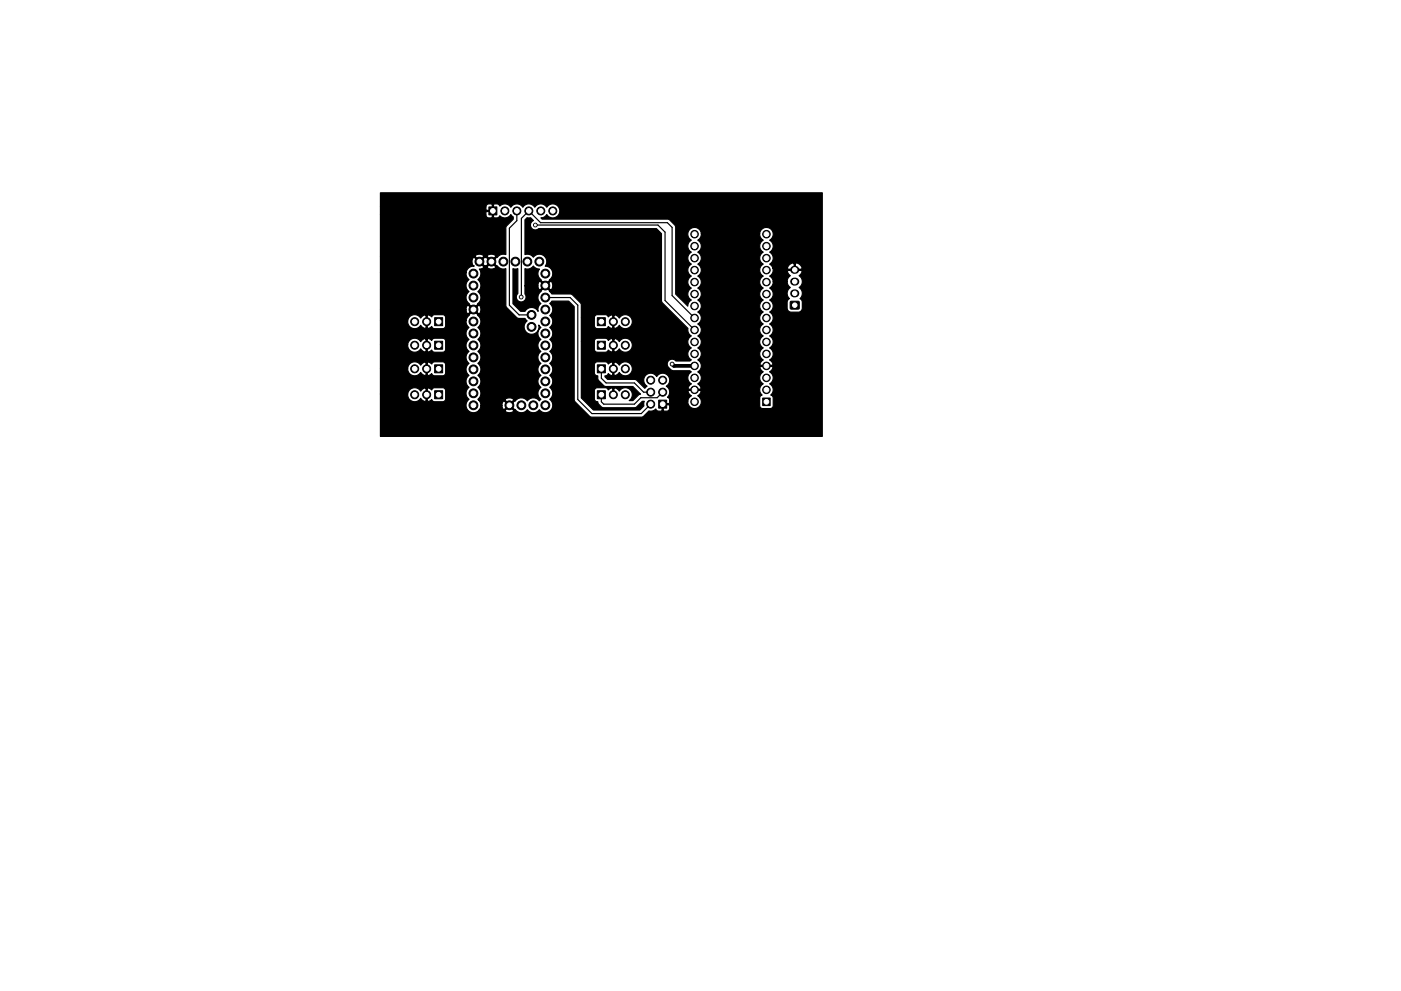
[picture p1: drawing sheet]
<svg xmlns="http://www.w3.org/2000/svg" width="297mm" height="210mm" viewBox="0 0 297 210" stroke-linecap="round" stroke-linejoin="round" font-family="sans-serif">
<path d="M168.4 57.2h.2M168.4 59.7h.2M168.4 62.2h.2" fill="none" stroke="#000" stroke-width="1.7"/>
<g fill="#000" stroke="#000" stroke-width=".21">
<path d="M103.7 43.9h1.7v1.7h-1.7zM92.1 77.4h1.7v1.7h-1.7zM92.1 72.4h1.7v1.7h-1.7zM92.1 67.4h1.7v1.7h-1.7zM126.6 72.4h1.8v1.7h-1.8zM126.6 67.4h1.8v1.7h-1.8zM126.6 77.4h1.8v1.7h-1.8zM167.6 64h1.8v1.5h-1.8zM92.1 82.9h1.7v1.7h-1.7zM126.6 82.9h1.8v1.7h-1.8zM139.6 84.9h1.7v1.7h-1.7zM161.7 84.4h1.6v1.6h-1.6z"/>
<circle cx="100.4" cy="58" r=".94"/>
<circle cx="101.6" cy="55.5" r=".94"/>
<circle cx="104.2" cy="55.5" r=".94"/>
<circle cx="106.7" cy="55.5" r=".94"/>
<circle cx="107" cy="44.7" r=".85"/>
<circle cx="109.3" cy="55.5" r=".94"/>
<circle cx="109.6" cy="44.7" r=".85"/>
<circle cx="111.8" cy="55.5" r=".94"/>
<circle cx="112.1" cy="44.7" r=".85"/>
<circle cx="113.5" cy="47.7" r=".4"/>
<circle cx="114.3" cy="55.5" r=".94"/>
<circle cx="114.7" cy="44.7" r=".85"/>
<circle cx="115.6" cy="58" r=".94"/>
<circle cx="117.2" cy="44.7" r=".85"/>
<circle cx="147.3" cy="49.7" r=".8"/>
<circle cx="147.3" cy="57.3" r=".8"/>
<circle cx="147.3" cy="59.8" r=".8"/>
<circle cx="147.3" cy="54.8" r=".8"/>
<circle cx="147.3" cy="52.2" r=".8"/>
<circle cx="162.5" cy="54.8" r=".8"/>
<circle cx="162.5" cy="52.2" r=".8"/>
<circle cx="162.5" cy="57.3" r=".8"/>
<circle cx="162.5" cy="59.8" r=".8"/>
<circle cx="162.5" cy="49.7" r=".8"/>
<circle cx="87.9" cy="78.2" r=".85"/>
<circle cx="87.9" cy="73.2" r=".85"/>
<circle cx="87.9" cy="68.2" r=".85"/>
<circle cx="90.5" cy="78.2" r=".85"/>
<circle cx="90.5" cy="73.2" r=".85"/>
<circle cx="90.5" cy="68.2" r=".85"/>
<circle cx="100.4" cy="70.7" r=".94"/>
<circle cx="100.4" cy="68.2" r=".94"/>
<circle cx="100.4" cy="73.3" r=".94"/>
<circle cx="100.4" cy="65.7" r=".94"/>
<circle cx="100.4" cy="75.8" r=".94"/>
<circle cx="100.4" cy="63.1" r=".94"/>
<circle cx="100.4" cy="60.6" r=".94"/>
<circle cx="100.4" cy="78.4" r=".94"/>
<circle cx="110.5" cy="63" r=".4"/>
<circle cx="112.7" cy="66.8" r=".94"/>
<circle cx="112.7" cy="69.4" r=".94"/>
<circle cx="115.6" cy="60.6" r=".94"/>
<circle cx="115.6" cy="68.2" r=".94"/>
<circle cx="115.6" cy="73.3" r=".94"/>
<circle cx="115.6" cy="63.1" r=".94"/>
<circle cx="115.6" cy="75.8" r=".94"/>
<circle cx="115.6" cy="65.7" r=".94"/>
<circle cx="115.6" cy="78.4" r=".94"/>
<circle cx="115.6" cy="70.7" r=".94"/>
<circle cx="130" cy="68.2" r=".85"/>
<circle cx="130" cy="78.2" r=".85"/>
<circle cx="130" cy="73.2" r=".85"/>
<circle cx="132.6" cy="68.2" r=".85"/>
<circle cx="132.6" cy="73.2" r=".85"/>
<circle cx="132.6" cy="78.2" r=".85"/>
<circle cx="142.5" cy="77.2" r=".4"/>
<circle cx="147.3" cy="62.4" r=".8"/>
<circle cx="147.3" cy="75.1" r=".8"/>
<circle cx="147.3" cy="72.5" r=".8"/>
<circle cx="147.3" cy="64.9" r=".8"/>
<circle cx="147.3" cy="77.6" r=".8"/>
<circle cx="147.3" cy="67.5" r=".8"/>
<circle cx="147.3" cy="70" r=".8"/>
<circle cx="162.5" cy="64.9" r=".8"/>
<circle cx="162.5" cy="75.1" r=".8"/>
<circle cx="162.5" cy="62.4" r=".8"/>
<circle cx="162.5" cy="67.5" r=".8"/>
<circle cx="162.5" cy="72.5" r=".8"/>
<circle cx="162.5" cy="77.6" r=".8"/>
<circle cx="162.5" cy="70" r=".8"/>
<circle cx="87.9" cy="83.7" r=".85"/>
<circle cx="90.5" cy="83.7" r=".85"/>
<circle cx="100.4" cy="86" r=".94"/>
<circle cx="100.4" cy="80.9" r=".94"/>
<circle cx="100.4" cy="83.4" r=".94"/>
<circle cx="108" cy="86" r=".94"/>
<circle cx="110.5" cy="86" r=".94"/>
<circle cx="113.1" cy="86" r=".94"/>
<circle cx="115.6" cy="83.4" r=".94"/>
<circle cx="115.6" cy="86" r=".94"/>
<circle cx="115.6" cy="80.9" r=".94"/>
<circle cx="130" cy="83.7" r=".85"/>
<circle cx="132.6" cy="83.7" r=".85"/>
<circle cx="138" cy="85.7" r=".85"/>
<circle cx="138" cy="80.7" r=".85"/>
<circle cx="138" cy="83.2" r=".85"/>
<circle cx="140.5" cy="80.7" r=".85"/>
<circle cx="140.5" cy="83.2" r=".85"/>
<circle cx="147.3" cy="82.7" r=".8"/>
<circle cx="147.3" cy="85.2" r=".8"/>
<circle cx="147.3" cy="80.2" r=".8"/>
<circle cx="162.5" cy="82.7" r=".8"/>
<circle cx="162.5" cy="80.2" r=".8"/>
</g>
<path d="M142.5 77.2l.4 .4h4.4" fill="none" stroke="#000" stroke-width=".8"/>
<path d="M109.6 44.7v2.1l-1.6 1.6v16.3l2.1 2.1h2.6M113.5 47.7h26l1.5 1.5v14.5l6.3 6.3M110.5 63v-16.7l1.6-1.6 2.5 2.5h26.9l1 1v14.5l4.8 4.8M115.6 63.1h5.3l1.6 1.6v20l3 3h10.5l2-2M127.5 78.2v2l1 1h6l2 2h1.5M140.5 83.2l-1.2 1.2h-3.4l-1.4 1.3h-6.5l-.5-.5v-1.5" fill="none" stroke="#000" stroke-width=".25"/>
<path d="M80.7 40.9h93.6v51.7h-93.6v-9h5.7v.3a1.49 1.49 0 0 0 1.2 1.3 1.49 1.49 0 0 0 1.6-.7l.3 .3a.67 .67 0 0 0 .8 .3v-2.7h.3v2.7h.4l.5-.3 .5 .4h1.8a.64 .64 0 0 0 .7-.6v-1.8l-.3-.4-2.2-.1-.5 .4a.93 .93 0 0 0-1.2-.3 .96 .96 0 0 0-1.1 .6 1.49 1.49 0 0 0-1.6-.7 1.49 1.49 0 0 0-1.2 1.3h-5.7v-5.5h5.7v.3a1.49 1.49 0 0 0 1.2 1.3 1.49 1.49 0 0 0 1.6-.7l.3 .3a.67 .67 0 0 0 .8 .3v-2.7h.3v2.7h.4l.5-.3 .5 .4h1.8a.64 .64 0 0 0 .7-.6v-1.8l-.3-.4-2.2-.1-.5 .4a.93 .93 0 0 0-1.2-.3 .96 .96 0 0 0-1.1 .6 1.49 1.49 0 0 0-1.6-.7 1.49 1.49 0 0 0-1.2 1.3h-5.7v-5h5.7v.3a1.49 1.49 0 0 0 1.2 1.3 1.49 1.49 0 0 0 1.6-.7l.3 .3a.67 .67 0 0 0 .8 .3v-2.7h.3v2.7h.4l.5-.3 .5 .4h1.8a.64 .64 0 0 0 .7-.6v-1.8l-.3-.4-2.2-.1-.5 .4a.93 .93 0 0 0-1.2-.3 .96 .96 0 0 0-1.1 .6 1.49 1.49 0 0 0-1.6-.7 1.49 1.49 0 0 0-1.2 1.3h-5.7v-5h5.7v.3a1.49 1.49 0 0 0 1.2 1.3 1.49 1.49 0 0 0 1.6-.7l.3 .3a.67 .67 0 0 0 .8 .3v-2.7h.3v2.7h.4l.5-.3 .5 .4h1.8a.64 .64 0 0 0 .7-.6v-1h4.3l.2 .9 .4 .5a1.57 1.57 0 0 0 0 2.5 1.57 1.57 0 0 0 0 2.6 1.57 1.57 0 0 0 0 2.5 1.57 1.57 0 0 0 0 2.5 1.57 1.57 0 0 0 0 2.6 1.57 1.57 0 0 0 0 2.5 1.58 1.58 0 0 0-.2 2.3 1.58 1.58 0 0 0 2.3 .1h5.6l.1 .2 .9 .3 .7-.3 .1-.2-.9-.9-.9 .9h-5.6l.5-1h4.4a.75 .75 0 0 0 .5 .8l.9-.9-.9-.9a.89 .89 0 0 0-.5 1h-4.4l-.1-.6-.4-.6h5.6l.9 .9 .9-.9-.1-.3-.9-.2-.7 .2-.1 .3h-5.6l-.2-.2a1.57 1.57 0 0 0 0-2.5 1.57 1.57 0 0 0 0-2.6 1.57 1.57 0 0 0 0-2.5 1.57 1.57 0 0 0 0-2.5 1.57 1.57 0 0 0 0-2.6 1.57 1.57 0 0 0 0-2.5 1.57 1.57 0 0 0-.1-2.6l.1-.1-.9-1-.9 1v.1l-.5 .6-.2 .6h-4.3l-.1-.9-.4-.4h-2l-.5 .4a.93 .93 0 0 0-1.2-.3 .96 .96 0 0 0-1.1 .6 1.49 1.49 0 0 0-1.6-.7 1.49 1.49 0 0 0-1.2 1.3h-5.7v-2.4h18.1l.2 .8 .3 .1 .9-.9h.4l.9 .9a1.09 1.09 0 0 0 0-1.8l-.9 .9h-.4l-.9-.9h-.3l-.2 .9h-18.1v-7.8h18.1l.2 .9 .4 .5a1.57 1.57 0 0 0 0 2.6 1.57 1.57 0 0 0 .1 2.5v.2l.9 .9 .9-.9-.1-.2a1.57 1.57 0 0 0 .1-2.5 1.57 1.57 0 0 0 0-2.6 1.56 1.56 0 0 0 .3-2.2l.7-.2 .3-.3h.7a1.09 1.09 0 0 0 1.8 0l-.9-.9-.9 .9h-.7l-1.1-1.1h.3l.9 .9h.4l.9-.9h.4l1.6 1.4 .6 .2 .6-.1 .1 8 2.3 2.4 1.7 .2 .5 .5a1.58 1.58 0 0 0 .4 2.7 1.58 1.58 0 0 0 2-1.8l.4 .5a1.57 1.57 0 0 0 .1 2.5 1.57 1.57 0 0 0 0 2.6 1.57 1.57 0 0 0 0 2.5 1.57 1.57 0 0 0 0 2.5 1.57 1.57 0 0 0 0 2.6 1.57 1.57 0 0 0 0 2.5l-.4 .3a1.57 1.57 0 0 0-2.5 .1 1.57 1.57 0 0 0-2.6 0h-.1l-.9 .9 .9 .9h.1a1.57 1.57 0 0 0 2.6 0 1.57 1.57 0 0 0 2.6 0 1.58 1.58 0 0 0 2.3 .2 1.58 1.58 0 0 0-.1-2.4 1.57 1.57 0 0 0 0-2.5 1.57 1.57 0 0 0 0-2.6 1.57 1.57 0 0 0 0-2.5 1.57 1.57 0 0 0 0-2.5 1.57 1.57 0 0 0 0-2.6 1.57 1.57 0 0 0 0-2.5 1.57 1.57 0 0 0 0-2.6 1.57 1.57 0 0 0 0-2.5l.4-.5h3.6l1.1 1.2 .1 19.8 .2 .4 3 3 .5 .2h10.6l1.5-1.3h.8l.6-.4 .4 .4h.8l.2-.1v-1.2h.2v1.2l.2 .1h.5a.64 .64 0 0 0 .7-.6v-.6l-.2-.1h-1.4v-.3h1.4l.2-.5h3.8a1.44 1.44 0 0 0 1.8 1.5 1.44 1.44 0 0 0 .9-2.2h12.6v1.6a.64 .64 0 0 0 .6 .7h1.7l.4-.3 .1-2.1-.1-.3-.4-.2a1.44 1.44 0 0 0-.2-2.4 1.44 1.44 0 0 0 0-2.5l.4-.3a.62 .62 0 0 0 .2-.8h-2.6l-.1 .2 .2 .4 .5 .5a1.44 1.44 0 0 0 0 2.5 1.44 1.44 0 0 0-.2 2.4l-.4 .2-.1 .4h-12.6l-.6-.4 .6-.6 .2-.3-.2-.3h-2.5a.94 .94 0 0 0 .6 1.2l-.5 .3-.3 .8h-3.8l-.1-.6-.4-.2 .2-.1a1.48 1.48 0 0 0-.4-2.3 1.49 1.49 0 0 0 .3-2.3 1.49 1.49 0 0 0-2.4 .3 1.49 1.49 0 0 0-2.3-.3 1.49 1.49 0 0 0 .3 2.3l-.5 .5-1.7-1.7-.4-.2h-5.8l-.5-.6v-.2l.4-.1 .3-.3a.67 .67 0 0 0 .9 .3v-2.7h.3v2.7l.2 .1 .4-.2 .5-.5 .1 .2a1.49 1.49 0 0 0 2.3 .1 1.49 1.49 0 0 0-.2-2.2 1.49 1.49 0 0 0-2.2 .4l-.3-.3a.93 .93 0 0 0-1.1-.3 .7 .7 0 0 0-.9 .3l-.5-.4h-1.9a.64 .64 0 0 0-.6 .6v1.8a.65 .65 0 0 0 .7 .5l.2 1 1.3 1.3h6l1.6 1.6-.5 .2-1.1 1.2h-.8l.1-.1a1.49 1.49 0 0 0 .1-2.3 1.49 1.49 0 0 0-2.3 .4l-.3-.3a.67 .67 0 0 0-.8-.3v1.5h-.3v-1.5l-.2-.1-.7 .4-.5-.4h-1.9a.64 .64 0 0 0-.6 .6v1.8a.65 .65 0 0 0 .7 .5l.3 .6 .9 .7h6.6l.4-.1 1.3-1.3h.4l-.1 1-.9 .9h-9.8l-2.5-2.6v-12h2.7v1.7a.64 .64 0 0 0 .6 .6h1.9l.5-.4 .5 .3h.4v-2.7h.3v2.7a.96 .96 0 0 0 1.1-.6 1.49 1.49 0 0 0 2.2 .4 1.49 1.49 0 0 0 0-2.3 1.49 1.49 0 0 0-2.2 .4l-.3-.3a.93 .93 0 0 0-1.1-.3 .7 .7 0 0 0-.9 .3l-.5-.4h-1.9a.64 .64 0 0 0-.6 .6h-2.7v-5h2.7v1.7a.64 .64 0 0 0 .6 .6h1.9l.5-.4 .5 .3h.4v-2.7h.3v2.7a.96 .96 0 0 0 1.1-.6 1.49 1.49 0 0 0 2.2 .4 1.49 1.49 0 0 0 0-2.3 1.49 1.49 0 0 0-2.2 .4l-.3-.3a.93 .93 0 0 0-1.1-.3 .7 .7 0 0 0-.9 .3l-.5-.4h-1.9a.64 .64 0 0 0-.6 .6h-2.7l-.1-2.9-2-2.1h-4.2l-1.4-1.6-1 1.1a1.57 1.57 0 0 0 .1 2.5l-.6 .8v.9l-.2-.3a1.58 1.58 0 0 0-2.6 .3h-.9l-1.6-1.7v-7.4h1l-.1 5.4a1.04 1.04 0 0 0 .1 1.4 1.04 1.04 0 0 0 1.4 0 1.04 1.04 0 0 0 .1-1.4v-1.7h2.7a.75 .75 0 0 0 .5 .8l.9-.9h.4l.9 .9 .3-.1 .2-.9-.2-.7-.3-.1-.9 .9h-.4l-.9-.9a.89 .89 0 0 0-.5 1h-2.7v-3.7a1.56 1.56 0 0 0 1.8-.6l.5 .5 .8 .2a1.57 1.57 0 0 0 .4 2.3l-.1 .1 .9 .9 .9-.9v-.1a1.57 1.57 0 0 0 .6-1.8 1.57 1.57 0 0 0-1.5-1.1 1.58 1.58 0 0 0-.3-2.3 1.58 1.58 0 0 0-2.2 .4 1.56 1.56 0 0 0-1.8-.6v-7.4l.5-.4h.7l.6 .6a1.04 1.04 0 0 0-.5 1.5 1.04 1.04 0 0 0 1.6 .2h25l1 1.1 .1 14.4 5.6 5.7 .1 1 .6 .6-.3 .1a1.44 1.44 0 0 0 .3 2.4 1.44 1.44 0 0 0 0 2.6l-.3 .2h-3l-.5-.3h-.6l-.4 .2-.3 .5v.6l.3 .5a1.23 1.23 0 0 0 1.1 .6h3.4l.3 .2-.3 .2a1.44 1.44 0 0 0 .3 2.3l-.4 .3a.62 .62 0 0 0-.2 .9h2.5l.2-.2-.2-.4-.6-.6a1.44 1.44 0 0 0 0-2.5 1.44 1.44 0 0 0 0-2.5 1.44 1.44 0 0 0 0-2.6 1.44 1.44 0 0 0 0-2.5 1.44 1.44 0 0 0 0-2.6 1.44 1.44 0 0 0 0-2.5 1.44 1.44 0 0 0 0-2.5 1.44 1.44 0 0 0 0-2.6 1.44 1.44 0 0 0 0-2.5 1.44 1.44 0 0 0 0-2.6 1.44 1.44 0 0 0 0-2.5 1.44 1.44 0 0 0 0-2.5l.6-.6 .2-.9h12.4l.1 .9 .6 .6-.2 .1a1.44 1.44 0 0 0 .2 2.4 1.44 1.44 0 0 0 0 2.5 1.44 1.44 0 0 0 0 2.6 1.44 1.44 0 0 0 0 2.5 1.44 1.44 0 0 0 0 2.6 1.44 1.44 0 0 0 0 2.5 1.44 1.44 0 0 0 0 2.5 1.44 1.44 0 0 0 0 2.6 1.44 1.44 0 0 0 0 2.5 1.44 1.44 0 0 0 0 2.6l-.4 .3a.62 .62 0 0 0-.2 .8h2.6l.1-.2-.2-.4-.5-.5a1.44 1.44 0 0 0 0-2.6 1.44 1.44 0 0 0 0-2.5 1.44 1.44 0 0 0 0-2.6 1.44 1.44 0 0 0 0-2.5 1.44 1.44 0 0 0 0-2.5 1.44 1.44 0 0 0 0-2.6l.6-.6 .1-.8h3l.1 .6 .5 .7a1.48 1.48 0 0 0-.1 2.4l-.5 .6v1.3l.1 .5 .6 .4h1.6a.89 .89 0 0 0 .9-.9v-1.3l-.4-.7a1.49 1.49 0 0 0-.3-2.3 1.49 1.49 0 0 0 0-2.5l.6-.6 .1-.3-.2-.2h-2.8a.88 .88 0 0 0 .5 1.1l-.5 .4-.2 .8h-3l-.1-.5-.6-.6 .4-.4 .3-.5v-.8h3l.2 .2h1.3v-1.2h.2v1.2h1.3l.2-.2a1.27 1.27 0 0 0-1.7-1 1.14 1.14 0 0 0-1.5 1h-3l-.3-.5-.4-.4a1.44 1.44 0 0 0 0-2.5 1.44 1.44 0 0 0 0-2.5 1.44 1.44 0 0 0 .1-2.5 1.44 1.44 0 0 0-2.2 1h-12.4l-.1-.2a1.44 1.44 0 0 0-2.3-.7 1.44 1.44 0 0 0 .3 2.4 1.44 1.44 0 0 0 0 2.5 1.44 1.44 0 0 0 0 2.5 1.44 1.44 0 0 0 0 2.6 1.44 1.44 0 0 0 0 2.5 1.44 1.44 0 0 0 0 2.6l-.6 .5-.2 .8-2.5-2.6v-14.2l-.2-.4-1.2-1.2-.4-.1h-26.6l-.2-.3 .7-.1 .5-.6 .1 .2a1.49 1.49 0 0 0 2.3 .1 1.49 1.49 0 0 0-.2-2.2 1.49 1.49 0 0 0-2.2 .4 1.48 1.48 0 0 0-2.5 0 1.48 1.48 0 0 0-2.6 0 1.48 1.48 0 0 0-2.5 0 1.48 1.48 0 0 0-2.3-.3l-.5-.4h-.7l-.2 .1v2.7l.2 .1h.7l.5-.4 .1 .1a1.48 1.48 0 0 0 2.2-.4l.5 .5v.5l-1.5 1.8-.1 5.7-.6-.1-.6 .2-1.6 1.4h-.4l-.9-.9h-.4l-.9 .9h-.3l-.9-.9a1.09 1.09 0 0 0 0 1.8 1.7 1.7 0 0 0-1.8 1.5h-18.1v-3.5h20l1 .9 .9-.9h.7l.9 .9 .9-.9a1.09 1.09 0 0 0-1.8 0h-.7l-.1-.2-.9-.3-.8 .3-.1 .2h-20v-8.8h22.3a.64 .64 0 0 0 .7 .6h.5l.2-.1v-1.2h-1.2l-.2 .1v.6h-22.3v-1.7h22.3v.6l.2 .1h1.2v-1.2l-.2-.1h-.8l-.3 .2-.1 .4h-22.3z" fill="#000" stroke="#000" stroke-width=".25"/>
<g fill="#fff" stroke="#fff" stroke-width=".21">
<circle cx="142.5" cy="77.2" r=".2"/>
<circle cx="113.5" cy="47.7" r=".2"/>
<circle cx="110.5" cy="63" r=".2"/>
<circle cx="168.5" cy="57.2" r=".48"/>
<circle cx="168.5" cy="59.7" r=".47"/>
<circle cx="168.5" cy="62.2" r=".48"/>
<circle cx="168.5" cy="64.7" r=".47"/>
<circle cx="108" cy="86" r=".51"/>
<circle cx="100.4" cy="58" r=".51"/>
<circle cx="100.4" cy="60.6" r=".51"/>
<circle cx="100.4" cy="63.1" r=".51"/>
<circle cx="100.4" cy="65.7" r=".51"/>
<circle cx="100.4" cy="68.2" r=".51"/>
<circle cx="100.4" cy="70.7" r=".51"/>
<circle cx="100.4" cy="73.3" r=".51"/>
<circle cx="100.4" cy="75.8" r=".51"/>
<circle cx="100.4" cy="78.4" r=".51"/>
<circle cx="100.4" cy="80.9" r=".51"/>
<circle cx="100.4" cy="83.4" r=".51"/>
<circle cx="100.4" cy="86" r=".51"/>
<circle cx="115.6" cy="86" r=".51"/>
<circle cx="115.6" cy="83.4" r=".51"/>
<circle cx="115.6" cy="80.9" r=".51"/>
<circle cx="115.6" cy="78.4" r=".51"/>
<circle cx="115.6" cy="75.8" r=".51"/>
<circle cx="115.6" cy="73.3" r=".51"/>
<circle cx="115.6" cy="70.7" r=".51"/>
<circle cx="115.6" cy="68.2" r=".51"/>
<circle cx="115.6" cy="65.7" r=".51"/>
<circle cx="115.6" cy="63.1" r=".51"/>
<circle cx="115.6" cy="60.6" r=".51"/>
<circle cx="115.6" cy="58" r=".51"/>
<circle cx="110.5" cy="86" r=".51"/>
<circle cx="113.1" cy="86" r=".51"/>
<circle cx="112.7" cy="66.8" r=".51"/>
<circle cx="112.7" cy="69.4" r=".51"/>
<circle cx="101.7" cy="55.5" r=".51"/>
<circle cx="104.2" cy="55.5" r=".51"/>
<circle cx="106.7" cy="55.5" r=".51"/>
<circle cx="109.3" cy="55.5" r=".51"/>
<circle cx="111.8" cy="55.5" r=".51"/>
<circle cx="114.4" cy="55.5" r=".51"/>
<circle cx="117.2" cy="44.7" r=".5"/>
<circle cx="114.7" cy="44.7" r=".5"/>
<circle cx="112.1" cy="44.7" r=".5"/>
<circle cx="109.6" cy="44.7" r=".5"/>
<circle cx="107" cy="44.7" r=".5"/>
<circle cx="104.5" cy="44.7" r=".5"/>
<circle cx="87.9" cy="83.7" r=".5"/>
<circle cx="90.5" cy="83.7" r=".5"/>
<circle cx="93" cy="83.7" r=".5"/>
<circle cx="87.9" cy="78.2" r=".5"/>
<circle cx="90.5" cy="78.2" r=".5"/>
<circle cx="93" cy="78.2" r=".5"/>
<circle cx="87.9" cy="73.2" r=".5"/>
<circle cx="90.5" cy="73.2" r=".5"/>
<circle cx="93" cy="73.2" r=".5"/>
<circle cx="87.9" cy="68.2" r=".5"/>
<circle cx="90.5" cy="68.2" r=".5"/>
<circle cx="93" cy="68.2" r=".5"/>
<circle cx="132.6" cy="73.2" r=".5"/>
<circle cx="130" cy="73.2" r=".5"/>
<circle cx="127.5" cy="73.2" r=".5"/>
<circle cx="132.6" cy="68.2" r=".5"/>
<circle cx="130" cy="68.2" r=".5"/>
<circle cx="127.5" cy="68.2" r=".5"/>
<circle cx="132.6" cy="78.2" r=".5"/>
<circle cx="130" cy="78.2" r=".5"/>
<circle cx="127.5" cy="78.2" r=".5"/>
<circle cx="132.6" cy="83.7" r=".5"/>
<circle cx="130" cy="83.7" r=".5"/>
<circle cx="127.5" cy="83.7" r=".5"/>
<circle cx="138" cy="80.7" r=".5"/>
<circle cx="140.5" cy="80.7" r=".5"/>
<circle cx="138" cy="83.2" r=".5"/>
<circle cx="140.5" cy="83.2" r=".5"/>
<circle cx="138" cy="85.7" r=".5"/>
<circle cx="140.5" cy="85.7" r=".5"/>
<circle cx="147.3" cy="49.7" r=".5"/>
<circle cx="162.5" cy="49.7" r=".5"/>
<circle cx="147.3" cy="85.2" r=".5"/>
<circle cx="162.5" cy="52.2" r=".5"/>
<circle cx="147.3" cy="82.7" r=".5"/>
<circle cx="162.5" cy="54.8" r=".5"/>
<circle cx="147.3" cy="80.2" r=".5"/>
<circle cx="162.5" cy="57.3" r=".5"/>
<circle cx="147.3" cy="77.6" r=".5"/>
<circle cx="162.5" cy="59.8" r=".5"/>
<circle cx="147.3" cy="75.1" r=".5"/>
<circle cx="162.5" cy="62.4" r=".5"/>
<circle cx="147.3" cy="72.5" r=".5"/>
<circle cx="162.5" cy="64.9" r=".5"/>
<circle cx="147.3" cy="70" r=".5"/>
<circle cx="162.5" cy="67.5" r=".5"/>
<circle cx="147.3" cy="67.5" r=".5"/>
<circle cx="162.5" cy="70" r=".5"/>
<circle cx="147.3" cy="64.9" r=".5"/>
<circle cx="162.5" cy="72.5" r=".5"/>
<circle cx="147.3" cy="62.4" r=".5"/>
<circle cx="162.5" cy="75.1" r=".5"/>
<circle cx="147.3" cy="59.8" r=".5"/>
<circle cx="162.5" cy="77.6" r=".5"/>
<circle cx="147.3" cy="57.3" r=".5"/>
<circle cx="162.5" cy="80.2" r=".5"/>
<circle cx="147.3" cy="54.8" r=".5"/>
<circle cx="162.5" cy="82.7" r=".5"/>
<circle cx="147.3" cy="52.2" r=".5"/>
<circle cx="162.5" cy="85.2" r=".5"/>
</g>
</svg>
